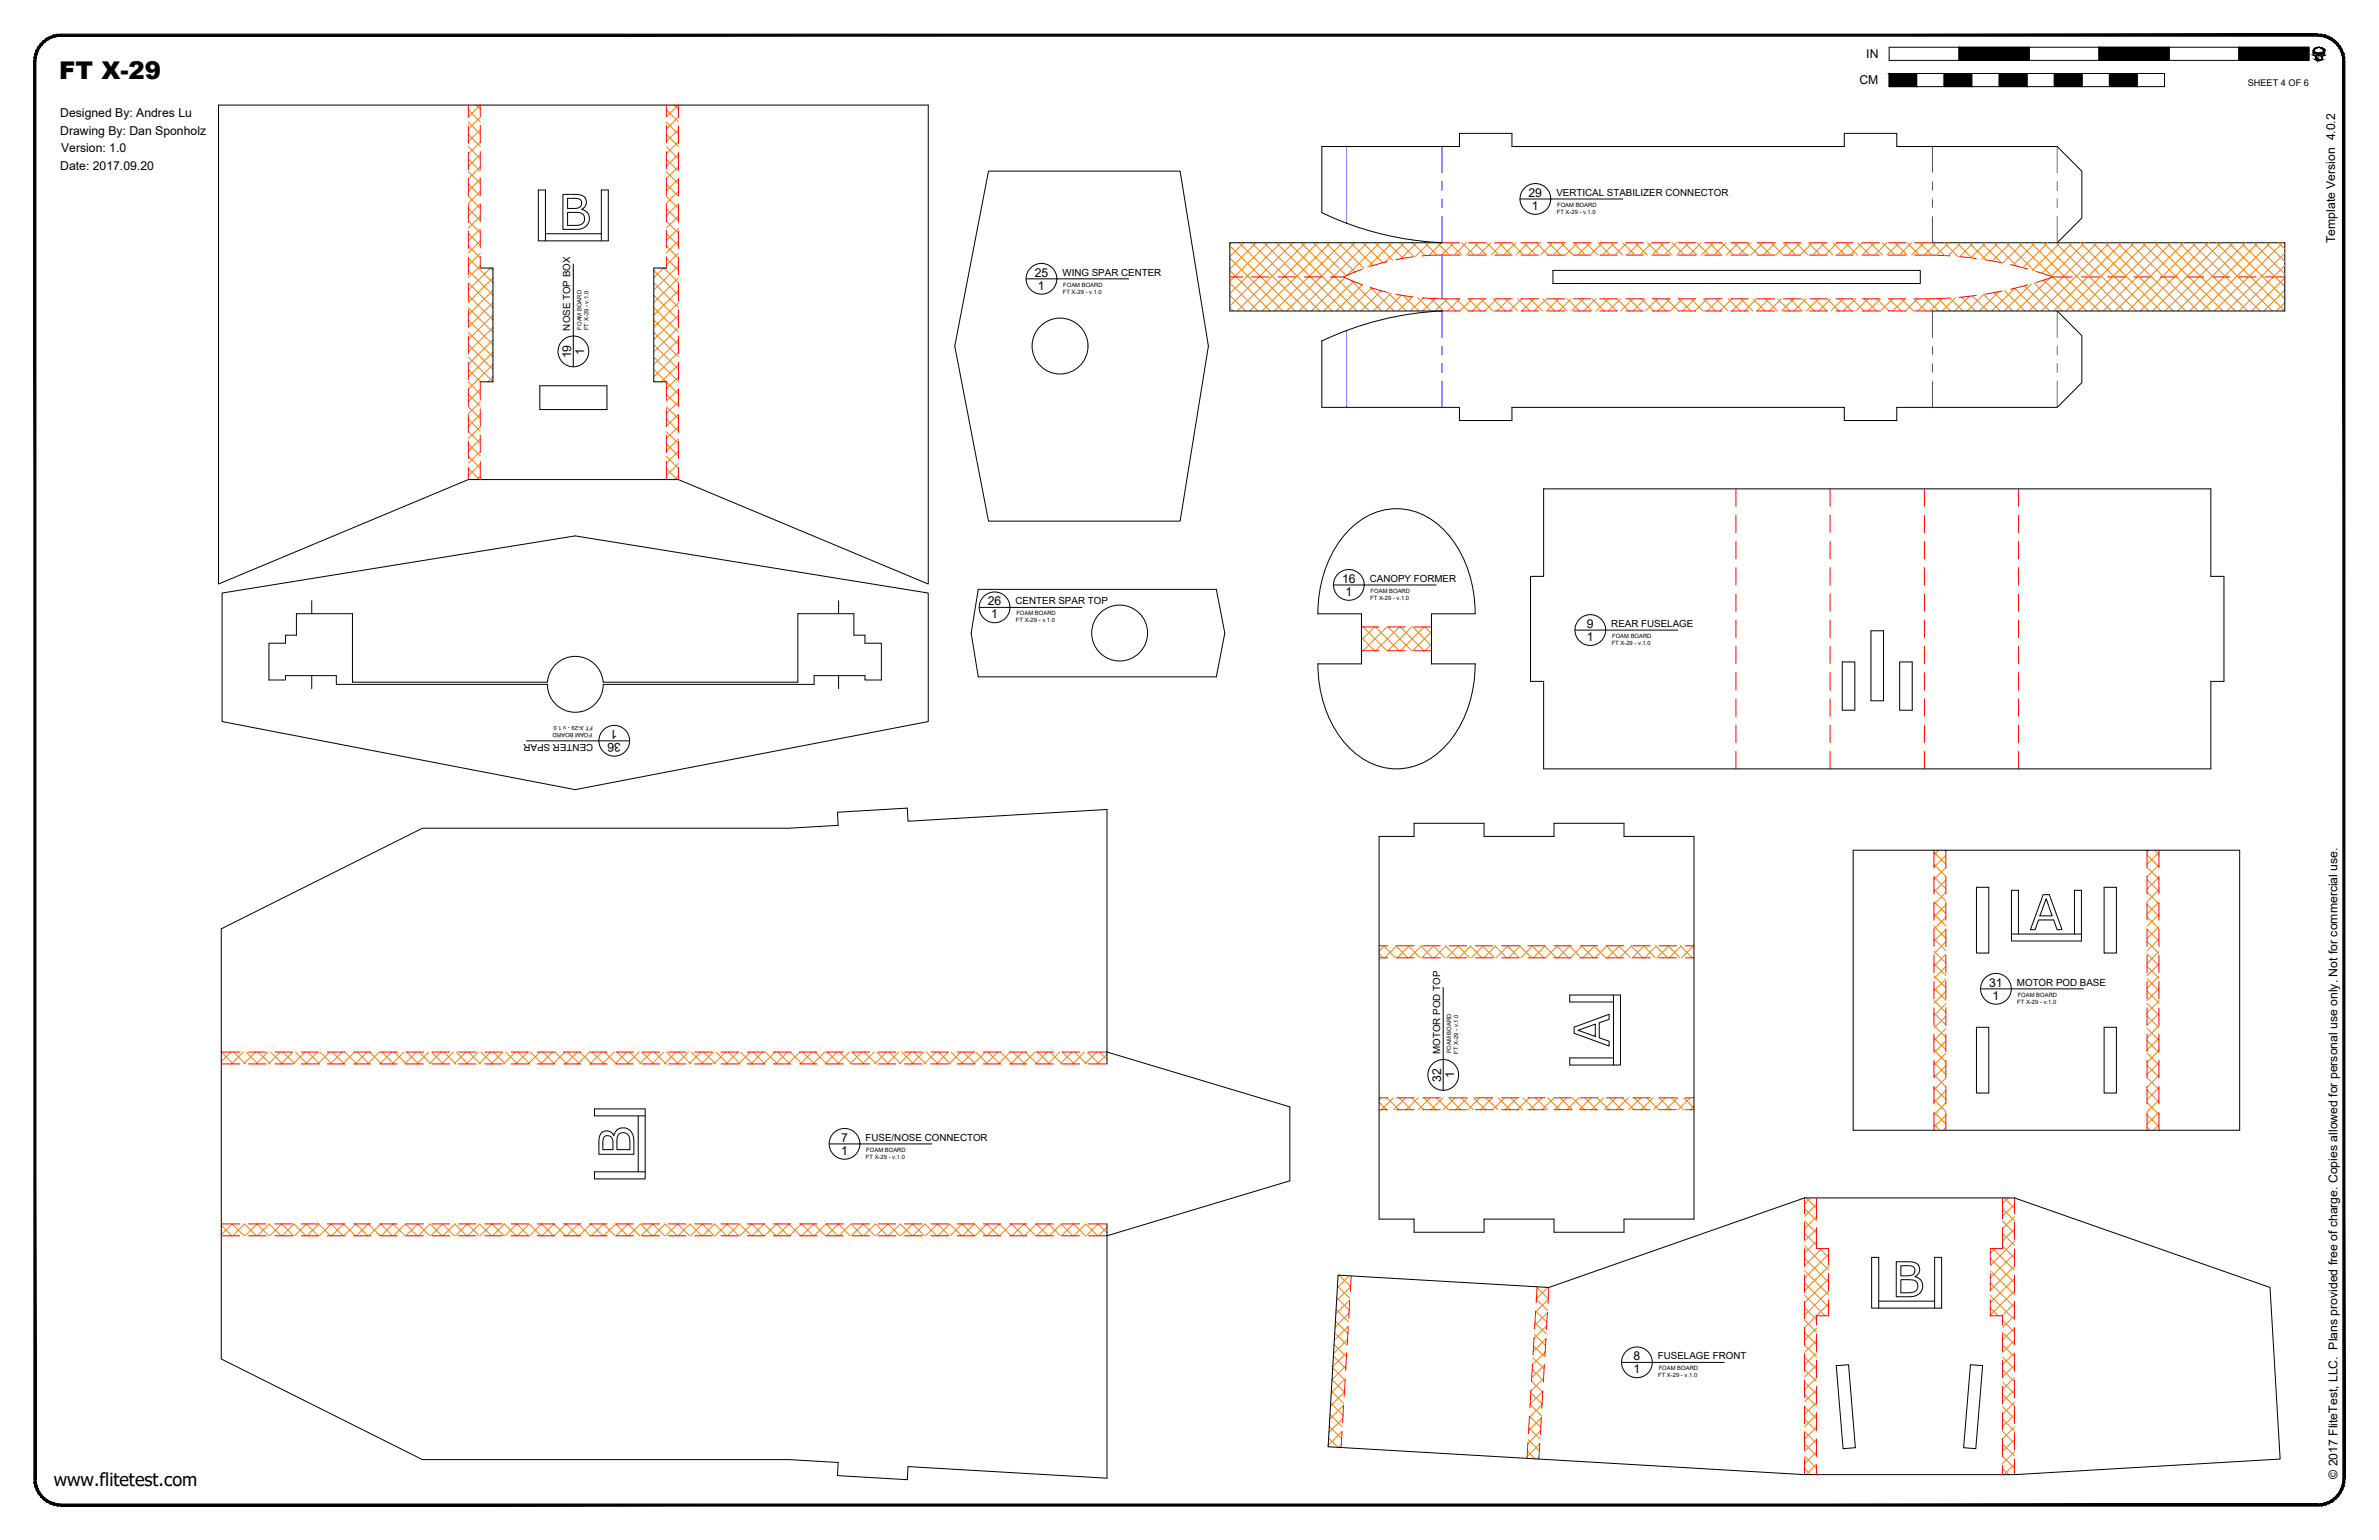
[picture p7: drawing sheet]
<svg xmlns="http://www.w3.org/2000/svg" width="864mm" height="559mm" viewBox="0 0 864 559" stroke-linecap="round" stroke-linejoin="round" font-family="sans-serif">
<defs><g id="words">
<text font-size="8.9" x="21.5" y="28.8">FT X-29</text>
<text font-size="6.6" x="19.5" y="539.1">www.flitetest.com</text>
<g font-size="4.4">
<text x="677.5" y="21.1">IN</text>
<text x="675" y="30.6">CM</text>
<text x="21.9" y="42.5">Designed By: Andres Lu</text>
<text x="21.9" y="48.9">Drawing By: Dan Sponholz</text>
<text x="22.2" y="55.2">Version: 1.0</text>
<text x="21.9" y="61.6">Date: 2017.09.20</text>
<text x="554.9" y="71.4">29</text>
<text x="556.1" y="76.2">1</text>
<text x="847.7" y="88.2" transform="rotate(-90 847.7 88.2)">Template Version 4.0.2</text>
<text x="375.6" y="100.4">25</text>
<text x="376.8" y="105.2">1</text>
<text x="207.3" y="130" transform="rotate(-90 207.3 130)">19</text>
<text x="212.1" y="128.8" transform="rotate(-90 212.1 128.8)">1</text>
<text x="487.2" y="211.5">16</text>
<text x="358.5" y="219.6">26</text>
<text x="488.4" y="216.2">1</text>
<text x="359.8" y="224.4">1</text>
<text x="576" y="227.8">9</text>
<text x="576" y="232.6">1</text>
<text x="224.1" y="264.9" transform="rotate(-180 224.1 264.9)">1</text>
<text x="225.4" y="269.6" transform="rotate(-180 225.4 269.6)">36</text>
<text x="722" y="358">31</text>
<text x="723.3" y="362.8">1</text>
<text x="523.1" y="392.6" transform="rotate(-90 523.1 392.6)">32</text>
<text x="527.9" y="391.3" transform="rotate(-90 527.9 391.3)">1</text>
<text x="305.3" y="414.3">7</text>
<text x="305.3" y="419">1</text>
<text x="593" y="493.6">8</text>
<text x="593" y="498.3">1</text>
<text x="848.5" y="536.6" transform="rotate(-90 848.5 536.6)">© 2017 FliteTest, LLC. Plans provided free of charge. Copies allowed for personal use only. Not for commercial use.</text>
</g>
<g font-size="3.5">
<text x="565" y="71.1">VERTICAL STABILIZER CONNECTOR</text>
<text x="385.7" y="100.1">WING SPAR CENTER</text>
<text x="207" y="119.9" transform="rotate(-90 207 119.9)">NOSE TOP BOX</text>
<text x="497.3" y="211.1">CANOPY FORMER</text>
<text x="368.7" y="219.3">CENTER SPAR TOP</text>
<text x="584.9" y="227.5">REAR FUSELAGE</text>
<text x="215.3" y="269.9" transform="rotate(-180 215.3 269.9)">CENTER SPAR</text>
<text x="732.2" y="357.7">MOTOR POD BASE</text>
<text x="522.8" y="382.4" transform="rotate(-90 522.8 382.4)">MOTOR POD TOP</text>
<text x="314.2" y="413.9">FUSE/NOSE CONNECTOR</text>
<text x="601.8" y="493.2">FUSELAGE FRONT</text>
</g>
<text font-size="3.3" x="816" y="31.1">SHEET 4 OF 6</text>
<g font-size="2.1">
<text x="565.1" y="77.7">FT X-29 - v.1.0</text>
<text x="565.3" y="75.1">FOAM BOARD</text>
<text x="385.8" y="106.7">FT X-29 - v.1.0</text>
<text x="386" y="104.1">FOAM BOARD</text>
<text x="211" y="119.6" transform="rotate(-90 211 119.6)">FOAM BOARD</text>
<text x="213.6" y="119.8" transform="rotate(-90 213.6 119.8)">FT X-29 - v.1.0</text>
<text x="497.6" y="215.2">FOAM BOARD</text>
<text x="497.4" y="217.7">FT X-29 - v.1.0</text>
<text x="368.8" y="225.9">FT X-29 - v.1.0</text>
<text x="369" y="223.3">FOAM BOARD</text>
<text x="585.2" y="231.6">FOAM BOARD</text>
<text x="585.1" y="234.1">FT X-29 - v.1.0</text>
<text x="215.2" y="263.4" transform="rotate(-180 215.2 263.4)">FT X-29 - v.1.0</text>
<text x="215" y="265.9" transform="rotate(-180 215 265.9)">FOAM BOARD</text>
<text x="732.3" y="364.3">FT X-29 - v.1.0</text>
<text x="732.5" y="361.7">FOAM BOARD</text>
<text x="526.8" y="382.1" transform="rotate(-90 526.8 382.1)">FOAM BOARD</text>
<text x="529.4" y="382.3" transform="rotate(-90 529.4 382.3)">FT X-29 - v.1.0</text>
<text x="314.5" y="418">FOAM BOARD</text>
<text x="314.3" y="420.5">FT X-29 - v.1.0</text>
<text x="602.1" y="497.2">FOAM BOARD</text>
<text x="601.9" y="499.8">FT X-29 - v.1.0</text>
</g>
</g></defs>
<!-- layer: 01 CUT -->
<g fill="none" stroke="#000" stroke-width=".36">
<path d="M79.3 38.1h257.7v173.8l-90.7-37.9h-76.3l-90.7 37.9zM358.8 62.1h69.6l10.3 63.5-10.3 63.5h-69.6l-12.2-63.5zM174.3 97.3h4.6v41.2h-4.6M241.9 97.3h-4.6v41.2h4.6M563.7 98.1h133.4v4.8h-133.4zM701.5 88.1h127.9v24.7h-127.9M746.8 88.1l8.9-9v-17l-8.9-8.9h-58.2v-4.8h-19.1v4.8h-120.7v-4.8h-19v4.8h-50v24a113.1 113.1 0 0 0 43.6 10.9h-76.9v24.7h77a114.3 114.3 0 0 0-43.7 10.9M746.8 112.8l8.9 9v17l-8.9 9h-58.2v4.8h-19.1v-4.8h-120.7v4.8h-19v-4.8h-50v-24M196 140h24.3v8.6h-24.3zM560.4 177.4h242.2v31.7h4.7v38.1h-4.7v31.8h-242.2v-31.8h-4.8v-38.1h4.8zM490.4 191.6a22.9 22.9 0 0 1 33.1 0 43 43 0 0 1 12 31.1h-15.9v18.2h15.9a42.4 42.4 0 0 1-13.6 32.4 22.8 22.8 0 0 1-31.5-1.4 43.3 43.3 0 0 1-12-31h15.8v-18.2h-15.8a43 43 0 0 1 12-31.1zM80.6 215.2l128.2-20.7 128.2 20.7v46.6l-128.2 24.7-128.2-24.7z"/>
<path d="M113.2 218v4.7M304.4 218v4.7M355.1 213.9h86.4l3.1 15.8-3.1 15.9h-86.4l-2.6-15.9zM679.2 228.9h4.5v25.4h-4.5zM113.2 245.2v4.7M198.6 247.5h-70.7v-24.8h-20.3v7.8h-4v2.9h-6v13.3h6v-1.5h18.5v3.1h76.5a10.2 10.2 0 0 0 10.2 10.2 10.2 10.2 0 0 0 10.2-10.2M198.7 247.5a10.1 10.1 0 0 1 10.1-9.3 10.1 10.1 0 0 1 10.2 9.3M218.9 247.5h70.7v-24.8h20.4v7.8h4v2.9h5.9v13.3h-5.9v-1.5h-18.5v3.1h-76.6M304.4 245.2v4.7M668.8 240.2h4.5v17.5h-4.5zM689.6 240.2h4.6v17.5h-4.6zM500.6 303.5h12.7v-4.8h25.4v4.8h25.4v-4.8h25.4v4.8h25.4v138.9h-25.4v4.7h-25.4v-4.7h-25.4v4.7h-25.4v-4.7h-12.7z"/>
<path d="M672.7 308.5h140.3v101.6h-140.3zM717.5 322h4.4v23.8h-4.4zM763.8 322h4.5v23.8h-4.5zM717.5 372.8h4.4v23.8h-4.4zM763.8 372.8h4.5v23.8h-4.5zM401.9 381.7l66.3 19.9v26.9l-66.3 19.9v88l-72.3-4.2-.2 4.7-25.4-1.5 .3-4.7-17.9-1.1h-133.1l-73-36.5v-156.1l73-36.5h133.1l17.9-1-.3-4.8 25.4-1.5 .2 4.8 72.3-4.3v92.4M401.9 444.1v4.3M485.7 462.7l76.5 4.5 92.9-32.5h76.2l92.7 32.5 3.7 62.2-96.4 5.7h-76.2l-173-10.1zM666.6 495.5l4.4-.3 2.5 30.1-4.4 .4zM715.3 495.2l4.4 .3-2.5 30.2-4.4-.4z"/>
<circle cx="384.8" cy="125.6" r="10.1"/>
<circle cx="406.4" cy="229.7" r="10.1"/>
</g>
<!-- layer: 06 CAVITY -->
<g fill="none" stroke="#ff7f00" stroke-width=".36">
<path d="M170 39.8l4.3 4.3M172.8 38.1l1.5 1.5M174.3 38.1l-4.3 4.3M241.9 39.8l4.4 4.3M244.7 38.1l1.6 1.6M246.2 38.1l-4.3 4.2M170 57.8l4.3 4.3M170 53.3l4.3 4.3M170 48.8l4.3 4.3M170 44.3l4.3 4.3M174.3 56l-4.3 4.4M174.3 51.5l-4.3 4.3"/>
<path d="M174.3 47.1l-4.3 4.3M174.3 42.5l-4.3 4.4M241.9 57.8l4.4 4.3M241.9 53.3l4.4 4.3M241.9 48.8l4.4 4.3M241.9 44.3l4.4 4.3M246.3 56l-4.4 4.3M246.3 51.5l-4.4 4.3M246.3 47l-4.4 4.3M246.3 42.5l-4.4 4.3M170 75.7l4.3 4.4M170 71.2l4.3 4.3"/>
<path d="M170 66.8l4.3 4.3M170 62.2l4.3 4.4M174.3 78.5l-4.3 4.3M174.3 74l-4.3 4.3M174.3 69.5l-4.3 4.3M174.3 65l-4.3 4.3M174.3 60.5l-4.3 4.3M241.9 75.8l4.4 4.3M241.9 71.3l4.4 4.3M241.9 66.8l4.4 4.3M241.9 62.3l4.4 4.3M246.3 78.4l-4.4 4.3"/>
<path d="M246.3 74l-4.4 4.3M246.3 69.4l-4.4 4.4M246.3 65l-4.4 4.3M246.3 60.5l-4.4 4.3M170 98.2l8.9 8.9M170 93.7l8.9 8.9M170 89.2l4.3 4.3M170 84.7l4.3 4.3M170 80.2l4.3 4.3M174.3 96.4l-4.3 4.3M174.3 92l-4.3 4.3M174.3 87.4l-4.3 4.4"/>
<path d="M174.3 83l-4.3 4.3M178 97.3l-8 8M178.1 97.3l.8 .8M237.3 98.1l9 8.9M240.9 97.3l-3.6 3.5M241 97.3l5.3 5.2M241.9 93.7l4.4 4.4M241.9 89.2l4.4 4.3M241.9 84.8l4.4 4.3M241.9 80.3l4.4 4.3M246.3 96.4l-9 8.9M246.3 91.9l-4.4 4.3"/>
<path d="M246.3 87.4l-4.4 4.4M246.3 82.9l-4.4 4.3M446.5 98.2l14.6 14.6M446.5 93.6l19.2 19.2M446.5 89.2l23.6 23.6M446.9 88.1l-.4 .5M449.9 88.1l24.7 24.7M451.4 88.1l-4.9 5M454.3 88.1l24.8 24.7M455.9 88.1l-9.4 9.5M458.9 88.1l24.7 24.7M460.4 88.1l-13.9 14"/>
<path d="M463.3 88.1l24.8 24.7M464.9 88.1l-18.4 18.4M467.8 88.1l24.8 24.7M469.4 88.1l-22.9 23M472.3 88.1l24.8 24.7M473.9 88.1l-24.8 24.7M476.8 88.1l11.9 11.9M478.4 88.1l-24.8 24.7M481.3 88.1l10.5 10.6M482.9 88.1l-24.8 24.7M485.8 88.1l9.3 9.3M487.3 88.1l-24.7 24.7"/>
<path d="M490.3 88.1l8.2 8.2M491.8 88.1l-24.7 24.7M494.8 88.1l7.2 7.2M496.3 88.1l-24.7 24.7M499.2 88.1l6.4 6.3M500.8 88.1l-11.7 11.7M503.8 88.1l5.6 5.6M505.3 88.1l-8.8 8.9M508.2 88.1l5.1 5M509.8 88.1l-7 7M512.7 88.1l4.7 4.7M514.3 88.1l-5.8 5.7"/>
<path d="M517.2 88.1l4.5 4.5M518.8 88.1l-5 5M521.7 88.1l4.4 4.5M523.3 88.1l-4.6 4.6M526.2 88.1l4.4 4.5M527.8 88.1l-4.5 4.5M530.7 88.1l4.5 4.5M532.3 88.1l-4.5 4.5M535.2 88.1l4.4 4.5M536.7 88.1l-4.4 4.5M539.7 88.1l4.4 4.5M541.3 88.1l-4.5 4.5"/>
<path d="M544.1 88.1l4.5 4.5M545.7 88.1l-4.4 4.5M548.6 88.1l4.5 4.5M550.2 88.1l-4.4 4.5M553.1 88.1l4.5 4.5M554.7 88.1l-4.4 4.5M557.6 88.1l4.5 4.5M559.2 88.1l-4.4 4.5M562.1 88.1l4.5 4.5M563.7 88.1l-4.4 4.5M566.6 88.1l4.5 4.5M568.2 88.1l-4.5 4.5"/>
<path d="M571.1 88.1l4.4 4.5M572.7 88.1l-4.5 4.5M575.6 88.1l4.5 4.5M577.2 88.1l-4.5 4.5M580.1 88.1l4.4 4.5M581.6 88.1l-4.4 4.5M584.6 88.1l4.4 4.5M586.2 88.1l-4.5 4.5M589.1 88.1l4.4 4.5M590.6 88.1l-4.4 4.5M593.5 88.1l4.5 4.5M595.1 88.1l-4.4 4.5"/>
<path d="M598.1 88.1l4.4 4.5M599.6 88.1l-4.4 4.5M602.5 88.1l4.5 4.5M604.1 88.1l-4.5 4.5M607 88.1l4.5 4.5M608.6 88.1l-4.4 4.5M611.5 88.1l4.5 4.5M613.1 88.1l-4.5 4.5M616 88.1l4.4 4.5M617.6 88.1l-4.5 4.5M620.5 88.1l4.5 4.5M622.1 88.1l-4.5 4.5"/>
<path d="M625 88.1l4.4 4.5M626.5 88.1l-4.4 4.5M629.5 88.1l4.4 4.5M631.1 88.1l-4.5 4.5M634 88.1l4.4 4.5M635.5 88.1l-4.4 4.5M638.4 88.1l4.5 4.5M640 88.1l-4.4 4.5M643 88.1l4.4 4.5M644.5 88.1l-4.4 4.5M647.4 88.1l4.5 4.5M649 88.1l-4.5 4.5"/>
<path d="M651.9 88.1l4.5 4.5M653.5 88.1l-4.4 4.5M656.4 88.1l4.5 4.5M658 88.1l-4.5 4.5M660.9 88.1l4.4 4.5M662.5 88.1l-4.5 4.5M665.4 88.1l4.4 4.5M667 88.1l-4.5 4.5M669.9 88.1l4.4 4.5M671.5 88.1l-4.5 4.5M674.4 88.1l4.4 4.5M676 88.1l-4.5 4.5"/>
<path d="M678.9 88.1l4.4 4.5M680.5 88.1l-4.5 4.5M683.3 88.1l4.5 4.5M684.9 88.1l-4.4 4.5M687.9 88.1l4.4 4.5M689.4 88.1l-4.4 4.5M692.3 88.1l4.5 4.5M693.9 88.1l-4.4 4.5M696.8 88.1l4.5 4.5M698.4 88.1l-4.4 4.5M701.3 88.1l4.6 4.6M702.9 88.1l-4.4 4.5"/>
<path d="M705.8 88.1l4.9 5M707.4 88.1l-4.5 4.5M710.3 88.1l5.4 5.4M711.9 88.1l-4.7 4.7M714.8 88.1l6.2 6.2M716.4 88.1l-5 5M719.3 88.1l7.2 7.2M720.8 88.1l-5.4 5.4M723.8 88.1l8.5 8.5M725.4 88.1l-6 5.9M728.3 88.1l10.2 10.2M729.8 88.1l-6.5 6.6"/>
<path d="M732.8 88.1l24.7 24.7M734.3 88.1l-7.2 7.3M737.3 88.1l24.7 24.7M738.8 88.1l-8.1 8.1M741.7 88.1l24.8 24.7M743.3 88.1l-9 9M746.3 88.1l24.7 24.7M747.8 88.1l-10 10M750.7 88.1l24.8 24.7M752.3 88.1l-11.1 11.1M755.2 88.1l24.8 24.7M756.8 88.1l-12.2 12.2"/>
<path d="M759.7 88.1l24.8 24.7M761.3 88.1l-24.8 24.7M764.2 88.1l24.8 24.7M765.7 88.1l-24.7 24.7M768.7 88.1l24.7 24.7M770.3 88.1l-24.8 24.7M773.2 88.1l24.7 24.7M774.7 88.1l-24.7 24.7M777.7 88.1l24.7 24.7M779.2 88.1l-24.7 24.7M782.2 88.1l24.7 24.7M783.7 88.1l-24.7 24.7"/>
<path d="M786.6 88.1l24.8 24.7M788.2 88.1l-24.7 24.7M791.1 88.1l24.8 24.7M792.7 88.1l-24.8 24.7M795.6 88.1l24.8 24.7M797.2 88.1l-24.8 24.7M800.1 88.1l24.8 24.7M801.7 88.1l-24.8 24.7M804.6 88.1l24.8 24.7M806.2 88.1l-24.8 24.7M809.1 88.1l20.3 20.3M810.7 88.1l-24.8 24.7"/>
<path d="M813.6 88.1l15.8 15.8M815.2 88.1l-24.8 24.7M818.1 88.1l11.3 11.3M819.7 88.1l-24.8 24.7M822.6 88.1l6.8 6.8M824.1 88.1l-24.7 24.7M827.1 88.1l2.3 2.3M828.7 88.1l-24.9 24.7M829.4 96.3l-16.6 16.5M829.4 91.9l-21 20.9M170 116.1l8.9 8.9M170 111.7l8.9 8.8"/>
<path d="M170 107.1l8.9 9M170 102.7l8.9 8.9M178.9 118.8l-8.9 8.9M178.9 114.3l-8.9 8.9M178.9 109.8l-8.9 8.9M178.9 105.4l-8.9 8.8M178.9 100.8l-8.9 8.9M237.3 116.1l9 8.9M237.3 111.6l9 8.9M237.3 107.1l9 8.9M237.3 102.6l9 8.9M246.3 118.8l-9 8.9"/>
<path d="M246.3 114.4l-9 8.9M246.3 109.9l-9 8.8M246.3 105.4l-9 8.9M246.3 100.9l-9 8.9M446.5 111.6l1.2 1.2M446.5 107.1l5.7 5.7M446.5 102.6l10.2 10.2M488.2 100.7l-12.1 12.1M490.4 101.7l11.2 11.1M491.3 102.1l-10.8 10.7M494.6 103.3l-9.6 9.5M497.6 104.4l8.4 8.4"/>
<path d="M497.9 104.5l-8.4 8.3M501.4 105.5l-7.4 7.3M503.8 106.1l6.7 6.7M505 106.4l-6.5 6.4M508.7 107.1l-5.7 5.7M509.4 107.2l5.6 5.6M512.6 107.7l-5.1 5.1M514.6 108l4.9 4.8M516.7 108.1l-4.7 4.7M519.5 108.3l4.5 4.5M521 108.4l-4.5 4.4M524 108.4l4.5 4.4"/>
<path d="M525.4 108.4l-4.4 4.4M528.6 108.4l4.4 4.4M529.9 108.4l-4.5 4.4M533 108.4l4.5 4.4M534.4 108.4l-4.5 4.4M537.5 108.4l4.5 4.4M538.9 108.4l-4.5 4.4M542 108.4l4.5 4.4M543.4 108.4l-4.5 4.4M546.5 108.4l4.5 4.4M547.9 108.4l-4.5 4.4M551 108.4l4.4 4.4"/>
<path d="M552.4 108.4l-4.5 4.4M555.5 108.4l4.5 4.4M556.8 108.4l-4.4 4.4M560 108.4l4.4 4.4M561.4 108.4l-4.5 4.4M564.5 108.4l4.4 4.4M565.8 108.4l-4.4 4.4M569 108.4l4.4 4.4M570.3 108.4l-4.4 4.4M573.5 108.4l4.4 4.4M574.8 108.4l-4.4 4.4M578 108.4l4.4 4.4"/>
<path d="M579.3 108.4l-4.5 4.4M582.4 108.4l4.5 4.4M583.8 108.4l-4.4 4.4M586.9 108.4l4.5 4.4M588.3 108.4l-4.5 4.4M591.4 108.4l4.5 4.4M592.8 108.4l-4.5 4.4M595.9 108.4l4.4 4.4M597.3 108.4l-4.5 4.4M600.4 108.4l4.5 4.4M601.7 108.4l-4.4 4.4M604.9 108.4l4.4 4.4"/>
<path d="M606.2 108.4l-4.4 4.4M609.4 108.4l4.4 4.4M610.7 108.4l-4.4 4.4M613.9 108.4l4.4 4.4M615.2 108.4l-4.4 4.4M618.4 108.4l4.4 4.4M619.7 108.4l-4.4 4.4M622.9 108.4l4.4 4.4M624.2 108.4l-4.5 4.4M627.3 108.4l4.5 4.4M628.7 108.4l-4.4 4.4M631.8 108.4l4.5 4.4"/>
<path d="M633.2 108.4l-4.5 4.4M636.3 108.4l4.5 4.4M637.7 108.4l-4.5 4.4M640.8 108.4l4.4 4.4M642.2 108.4l-4.5 4.4M645.3 108.4l4.5 4.4M646.6 108.4l-4.4 4.4M649.8 108.4l4.4 4.4M651.1 108.4l-4.4 4.4M654.3 108.4l4.4 4.4M655.6 108.4l-4.4 4.4M658.8 108.4l4.5 4.4"/>
<path d="M660.1 108.4l-4.4 4.4M663.3 108.4l4.4 4.4M664.6 108.4l-4.4 4.4M667.8 108.4l4.4 4.4M669.1 108.4l-4.5 4.4M672.2 108.4l4.5 4.4M673.6 108.4l-4.4 4.4M676.7 108.4l4.5 4.4M678.1 108.4l-4.5 4.4M681.2 108.4l4.5 4.4M682.6 108.4l-4.5 4.4M685.7 108.4l4.5 4.4"/>
<path d="M687.1 108.4l-4.5 4.4M690.2 108.4l4.5 4.4M691.6 108.4l-4.5 4.4M694.7 108.4l4.5 4.4M696 108.4l-4.4 4.4M699.2 108.4l4.4 4.4M700.6 108.4l-4.5 4.4M703.6 108.4l4.5 4.4M705.2 108.3l-4.6 4.5M707.9 108.1l4.7 4.7M709.9 108l-4.8 4.8M712.1 107.8l5 5"/>
<path d="M714.9 107.5l-5.3 5.3M716.1 107.4l5.5 5.4M720.1 106.8l6 6M720.1 106.8l-6 6M723 112.8l8.3-8.2 8.3 8.2M723.9 106.2l6.7 6.6M725.6 105.9l-7 6.9M727.6 105.5l7.5 7.3M734.9 103.7l9.2 9.1M737.4 103l-9.9 9.8M738.4 102.7l10.1 10.1M741.8 101.6l11.2 11.2"/>
<path d="M744 100.9l-12 11.9M829.4 109.8l-3.1 3M829.4 105.3l-7.6 7.5M829.4 100.8l-12.1 12M170 138.6l4.3 4.3M170 134.1l4.5 4.4M170 129.6l8.9 8.9M170 125.1l8.9 8.9M170 120.6l8.9 8.9M178.9 136.8l-1.7 1.7M178.9 132.3l-8.9 8.9M178.9 127.8l-8.9 8.9"/>
<path d="M178.9 123.3l-8.9 8.9M237.3 138.5h.1M237.3 134.1l4.6 4.4M237.3 129.6l9 8.8M237.3 125.1l9 8.9M237.3 120.6l9 8.9M241.9 138.6l4.4 4.4M246.3 136.8l-4.4 4.3M246.3 132.3l-6.3 6.2M246.3 127.8l-9 8.9M246.3 123.4l-9 8.8M170 143.1l4.3 4.3"/>
<path d="M170 156.6l4.3 4.3M170 152.1l4.3 4.3M170 147.6l4.3 4.3M174.3 159.3l-4.3 4.3M174.3 154.8l-4.3 4.3M174.3 150.4l-4.3 4.3M174.3 145.8l-4.3 4.4M174.3 141.3l-4.3 4.4M241.9 156.6l4.4 4.3M241.9 152.1l4.4 4.3M241.9 147.6l4.4 4.3M241.9 143.1l4.4 4.3"/>
<path d="M246.3 159.3l-4.4 4.3M246.3 154.8l-4.4 4.3M246.3 150.3l-4.4 4.3M246.3 145.8l-4.4 4.3M246.3 141.3l-4.4 4.3M170 170l4 4M170 165.5l4.3 4.3M170 161.1l4.3 4.3M174.3 163.8l-4.3 4.3M174.3 172.8l-1.2 1.2M174.3 168.3l-4.3 4.3M241.9 170l4 4"/>
<path d="M241.9 165.6l4.4 4.3M241.9 161.1l4.4 4.3M246.3 172.7l-1.4 1.3M246.3 168.3l-4.4 4.3M246.3 163.7l-4.4 4.4M494.2 235.9l.3 .2M494.2 231.4l4.8 4.7M494.5 227.5l-.3 .2M494.9 227.5l8.6 8.6M499 227.5l-4.8 4.7M499.3 227.5l8.7 8.6M503.5 227.5l-8.7 8.6"/>
<path d="M503.9 227.5l8.6 8.6M508 227.5l-8.7 8.6M508.3 227.5l8.6 8.6M512.5 227.5l-8.7 8.6M512.8 227.5l6.8 6.8M516.9 227.5l-8.6 8.6M517.3 227.5l2.3 2.3M519.6 229.3l-6.8 6.8M519.6 233.8l-2.3 2.3M702 318.2l4.4 4.3M702 313.7l4.4 4.3M702 309.2l4.4 4.3"/>
<path d="M703.7 308.5l-1.7 1.6M705.8 308.5l.6 .5M706.4 310.3l-4.4 4.4M706.4 314.8l-4.4 4.3M706.4 319.3l-4.4 4.3M779.4 319.2l4.3 4.3M779.4 314.7l4.3 4.3M779.4 310.2l4.3 4.3M780 308.5l-.6 .7M782.2 308.5l1.5 1.5M783.7 309.3l-4.3 4.3M783.7 313.8l-4.3 4.3"/>
<path d="M783.7 318.3l-4.3 4.3M702 336.1l4.4 4.4M702 331.6l4.4 4.3M702 327.2l4.4 4.3M702 322.7l4.4 4.3M706.4 323.8l-4.4 4.3M706.4 328.3l-4.4 4.3M706.4 332.8l-4.4 4.3M706.4 337.3l-4.4 4.3M779.4 337.1l4.3 4.4M779.4 332.7l4.3 4.3M779.4 328.2l4.3 4.3"/>
<path d="M779.4 323.7l4.3 4.3M783.7 322.8l-4.3 4.3M783.7 327.3l-4.3 4.3M783.7 331.8l-4.3 4.3M783.7 336.3l-4.3 4.3M500.6 346.1l1.5 1.5M502.3 343.2l4.3 4.4M502.5 343.2l-1.9 1.9M506.7 343.2l4.3 4.4M507 343.2l-4.3 4.4M511.2 343.2l4.4 4.4M511.5 343.2l-4.3 4.4"/>
<path d="M515.7 343.2l4.3 4.4M516 343.2l-4.4 4.4M520.2 343.2l4.3 4.4M520.5 343.2l-4.3 4.4M524.7 343.2l4.3 4.4M525 343.2l-4.4 4.4M529.2 343.2l4.3 4.4M529.5 343.2l-4.4 4.4M533.7 343.2l4.3 4.4M534 343.2l-4.4 4.4M538.2 343.2l4.3 4.4M538.4 343.2l-4.3 4.4"/>
<path d="M542.6 343.2l4.4 4.4M542.9 343.2l-4.3 4.4M547.2 343.2l4.3 4.4M547.4 343.2l-4.3 4.4M551.6 343.2l4.4 4.4M551.9 343.2l-4.3 4.4M556.1 343.2l4.4 4.4M556.4 343.2l-4.3 4.4M560.6 343.2l4.4 4.4M560.9 343.2l-4.3 4.4M565.1 343.2l4.3 4.4M565.4 343.2l-4.3 4.4"/>
<path d="M569.6 343.2l4.4 4.4M569.9 343.2l-4.3 4.4M574.1 343.2l4.3 4.4M574.3 343.2l-4.3 4.4M578.6 343.2l4.3 4.4M578.9 343.2l-4.4 4.4M583.1 343.2l4.3 4.4M583.3 343.2l-4.3 4.4M587.6 343.2l4.3 4.4M587.8 343.2l-4.3 4.4M592.1 343.2l4.3 4.4M592.3 343.2l-4.3 4.4"/>
<path d="M596.6 343.2l4.3 4.4M596.8 343.2l-4.3 4.4M601 343.2l4.4 4.4M601.3 343.2l-4.3 4.4M605.6 343.2l4.3 4.4M605.8 343.2l-4.3 4.4M610 343.2l4.3 4.4M610.3 343.2l-4.3 4.4M614.5 343.2l.4 .4M614.8 343.2l-4.3 4.4M702 358.6l4.4 4.3M702 354.1l4.4 4.3"/>
<path d="M702 349.6l4.4 4.4M702 345.1l4.4 4.3M702 340.6l4.4 4.4M706.4 341.8l-4.4 4.3M706.4 346.3l-4.4 4.3M706.4 350.7l-4.4 4.3M706.4 355.2l-4.4 4.4M706.4 359.7l-4.4 4.4M779.4 359.6l4.3 4.3M779.4 355.1l4.3 4.3M779.4 350.6l4.3 4.3M779.4 346.1l4.3 4.3"/>
<path d="M779.4 341.7l4.3 4.3M783.7 340.8l-4.3 4.3M783.7 345.3l-4.3 4.3M783.7 349.7l-4.3 4.4M783.7 354.3l-4.3 4.3M783.7 358.7l-4.3 4.3M702 376.6l4.4 4.3M702 372.1l4.4 4.3M702 367.6l4.4 4.3M702 363.1l4.4 4.3M706.4 364.2l-4.4 4.3M706.4 368.7l-4.4 4.4"/>
<path d="M706.4 373.2l-4.4 4.3M706.4 377.7l-4.4 4.3M779.4 377.6l4.3 4.3M779.4 373.1l4.3 4.3M779.4 368.6l4.3 4.3M779.4 364.1l4.3 4.3M783.7 363.2l-4.3 4.3M783.7 367.7l-4.3 4.3M783.7 372.2l-4.3 4.3M783.7 376.7l-4.3 4.3M80.3 381.7l4.3 4.4M83.8 381.7l-3.5 3.5"/>
<path d="M84.8 381.7l4.3 4.4M88.3 381.7l-4.3 4.4M89.3 381.7l4.3 4.4M92.8 381.7l-4.3 4.4M93.8 381.7l4.3 4.4M97.3 381.7l-4.3 4.4M98.3 381.7l4.3 4.4M101.8 381.7l-4.4 4.4M102.7 381.7l4.4 4.4M106.3 381.7l-4.3 4.4M107.3 381.7l4.3 4.4M110.7 381.7l-4.3 4.4"/>
<path d="M111.7 381.7l4.3 4.4M115.2 381.7l-4.3 4.4M116.2 381.7l4.4 4.4M119.7 381.7l-4.3 4.4M120.7 381.7l4.3 4.4M124.2 381.7l-4.3 4.4M125.2 381.7l4.3 4.4M128.7 381.7l-4.3 4.4M129.7 381.7l4.3 4.4M133.2 381.7l-4.3 4.4M134.2 381.7l4.3 4.4M137.7 381.7l-4.3 4.4"/>
<path d="M138.7 381.7l4.3 4.4M142.2 381.7l-4.3 4.4M143.2 381.7l4.3 4.4M146.7 381.7l-4.4 4.4M147.6 381.7l4.4 4.4M151.2 381.7l-4.4 4.4M152.2 381.7l4.3 4.4M155.6 381.7l-4.3 4.4M156.6 381.7l4.3 4.4M160.1 381.7l-4.3 4.4M161.1 381.7l4.4 4.4M164.6 381.7l-4.3 4.4"/>
<path d="M165.6 381.7l4.3 4.4M169.1 381.7l-4.3 4.4M170.1 381.7l4.3 4.4M173.6 381.7l-4.3 4.4M174.6 381.7l4.3 4.4M178.1 381.7l-4.3 4.4M179.1 381.7l4.3 4.4M182.6 381.7l-4.3 4.4M183.6 381.7l4.3 4.4M187.1 381.7l-4.3 4.4M188.1 381.7l4.3 4.4M191.6 381.7l-4.4 4.4"/>
<path d="M192.5 381.7l4.4 4.4M196.1 381.7l-4.4 4.4M197.1 381.7l4.3 4.4M200.6 381.7l-4.3 4.4M201.5 381.7l4.3 4.4M205 381.7l-4.3 4.4M206 381.7l4.4 4.4M209.6 381.7l-4.4 4.4M210.5 381.7l4.3 4.4M214 381.7l-4.3 4.4M215 381.7l4.3 4.4M218.5 381.7l-4.3 4.4"/>
<path d="M219.5 381.7l4.3 4.4M223 381.7l-4.3 4.4M224 381.7l4.3 4.4M227.5 381.7l-4.3 4.4M228.5 381.7l4.3 4.4M232 381.7l-4.3 4.4M233 381.7l4.3 4.4M236.5 381.7l-4.3 4.4M237.5 381.7l4.3 4.4M241 381.7l-4.4 4.4M242 381.7l4.3 4.4M245.5 381.7l-4.3 4.4"/>
<path d="M246.5 381.7l4.3 4.4M249.9 381.7l-4.3 4.4M250.9 381.7l4.3 4.4M254.5 381.7l-4.4 4.4M255.4 381.7l4.4 4.4M258.9 381.7l-4.3 4.4M259.9 381.7l4.3 4.4M263.4 381.7l-4.3 4.4M264.4 381.7l4.3 4.4M267.9 381.7l-4.3 4.4M268.9 381.7l4.3 4.4M272.4 381.7l-4.3 4.4"/>
<path d="M273.4 381.7l4.3 4.4M276.9 381.7l-4.3 4.4M277.9 381.7l4.3 4.4M281.4 381.7l-4.3 4.4M282.4 381.7l4.3 4.4M285.9 381.7l-4.4 4.4M286.9 381.7l4.3 4.4M290.4 381.7l-4.3 4.4M291.4 381.7l4.3 4.4M294.8 381.7l-4.3 4.4M295.8 381.7l4.3 4.4M299.4 381.7l-4.4 4.4"/>
<path d="M300.3 381.7l4.4 4.4M303.8 381.7l-4.3 4.4M304.8 381.7l4.3 4.4M308.3 381.7l-4.3 4.4M309.3 381.7l4.3 4.4M312.8 381.7l-4.3 4.4M313.8 381.7l4.3 4.4M317.3 381.7l-4.3 4.4M318.3 381.7l4.3 4.4M321.8 381.7l-4.3 4.4M322.8 381.7l4.3 4.4M326.3 381.7l-4.3 4.4"/>
<path d="M327.3 381.7l4.3 4.4M330.8 381.7l-4.4 4.4M331.7 381.7l4.4 4.4M335.3 381.7l-4.3 4.4M336.3 381.7l4.3 4.4M339.8 381.7l-4.4 4.4M340.7 381.7l4.3 4.4M344.3 381.7l-4.4 4.4M345.2 381.7l4.4 4.4M348.8 381.7l-4.3 4.4M349.7 381.7l4.3 4.4M353.2 381.7l-4.3 4.4"/>
<path d="M354.2 381.7l4.3 4.4M357.7 381.7l-4.3 4.4M358.7 381.7l4.4 4.4M362.2 381.7l-4.3 4.4M363.2 381.7l4.3 4.4M366.7 381.7l-4.3 4.4M367.7 381.7l4.3 4.4M371.2 381.7l-4.3 4.4M372.2 381.7l4.3 4.4M375.7 381.7l-4.3 4.4M376.7 381.7l4.3 4.4M380.2 381.7l-4.3 4.4"/>
<path d="M381.2 381.7l4.3 4.4M384.7 381.7l-4.3 4.4M385.7 381.7l4.3 4.4M389.1 381.7l-4.3 4.4M390.1 381.7l4.4 4.4M393.7 381.7l-4.4 4.4M394.7 381.7l4.3 4.4M398.1 381.7l-4.3 4.4M399.1 381.7l2.8 2.7M401.9 382.5l-3.6 3.6M500.6 399.9l2.7 2.8M501.3 398.4l-.7 .6"/>
<path d="M503.5 398.4l4.3 4.3M505.8 398.4l-4.3 4.3M508 398.4l4.3 4.3M510.3 398.4l-4.4 4.3M512.5 398.4l4.3 4.3M514.8 398.4l-4.4 4.3M516.9 398.4l4.4 4.3M519.2 398.4l-4.3 4.3M521.5 398.4l4.3 4.3M523.7 398.4l-4.3 4.3M525.9 398.4l4.3 4.3M528.2 398.4l-4.3 4.3"/>
<path d="M530.4 398.4l4.4 4.3M532.7 398.4l-4.3 4.3M534.9 398.4l4.3 4.3M537.2 398.4l-4.3 4.3M539.4 398.4l4.3 4.3M541.7 398.4l-4.3 4.3M543.9 398.4l4.3 4.3M546.2 398.4l-4.3 4.3M548.4 398.4l4.3 4.3M550.7 398.4l-4.3 4.3M552.9 398.4l4.3 4.3M555.1 398.4l-4.3 4.3"/>
<path d="M557.4 398.4l4.3 4.3M559.7 398.4l-4.4 4.3M561.8 398.4l4.4 4.3M564.1 398.4l-4.3 4.3M566.4 398.4l4.3 4.3M568.6 398.4l-4.3 4.3M570.8 398.4l4.3 4.3M573.1 398.4l-4.3 4.3M575.3 398.4l4.4 4.3M577.6 398.4l-4.3 4.3M579.8 398.4l4.4 4.3M582.1 398.4l-4.3 4.3"/>
<path d="M584.3 398.4l4.3 4.3M586.6 398.4l-4.3 4.3M588.8 398.4l4.4 4.3M591.1 398.4l-4.3 4.3M593.3 398.4l4.3 4.3M595.6 398.4l-4.3 4.3M597.8 398.4l4.3 4.3M600 398.4l-4.3 4.3M602.3 398.4l4.3 4.3M604.6 398.4l-4.4 4.3M606.8 398.4l4.3 4.3M609 398.4l-4.3 4.3"/>
<path d="M611.3 398.4l3.6 3.6M613.5 398.4l-4.3 4.3M702 399l4.4 4.3M702 394.5l4.4 4.4M702 390l4.4 4.3M702 385.6l4.4 4.3M702 381l4.4 4.4M706.4 382.2l-4.4 4.3M706.4 386.7l-4.4 4.3M706.4 391.2l-4.4 4.3M706.4 395.7l-4.4 4.3M779.4 395.5l4.3 4.3"/>
<path d="M779.4 391.1l4.3 4.3M779.4 386.6l4.3 4.3M779.4 382.1l4.3 4.3M783.7 381.2l-4.3 4.3M783.7 385.7l-4.3 4.3M783.7 390.2l-4.3 4.3M783.7 394.6l-4.3 4.4M783.7 399.2l-4.3 4.3M614.9 401.4l-1.2 1.3M702 408l2.1 2.1M702 403.5l4.4 4.3M706.4 400.1l-4.4 4.4"/>
<path d="M706.4 409.1l-1 1M706.4 404.7l-4.4 4.3M779.4 409l1.1 1.1M779.4 404.5l4.3 4.3M779.4 400l4.3 4.4M783.7 403.6l-4.3 4.3M783.7 408.1l-2 2M655.1 438.5l4.3 4.4M655.7 434.7l3.7 3.7M657.2 434.7l-2.1 2.2M659.4 437l-4.3 4.4M727 438.6l4.3 4.3"/>
<path d="M727.5 434.7l3.8 3.7M729.1 434.7l-2.1 2.1M731.3 437l-4.3 4.3M80.3 444.6l3.8 3.8M80.3 448.1l4-4 4.3 4.3M88.8 444.1l4.3 4.3M88.8 444.1l-4.3 4.3M89 448.4l4.3-4.3 4.3 4.3M93.5 448.4l4.3-4.3 4.3 4.3M97.9 448.4l4.3-4.3 4.4 4.3M102.4 448.4l4.4-4.3 4.2 4.3M106.9 448.4l4.3-4.3 4.3 4.3"/>
<path d="M111.4 448.4l4.3-4.3 4.3 4.3M115.9 448.4l4.3-4.3 4.3 4.3M120.4 448.4l4.3-4.3 4.3 4.3M124.9 448.4l4.3-4.3 4.3 4.3M129.4 448.4l4.3-4.3 4.3 4.3M138.2 444.1l4.3 4.3M138.2 444.1l-4.3 4.3M138.4 448.4l4.3-4.3 4.3 4.3M147.1 444.1l4.4 4.3M147.2 444.1l-4.4 4.3M147.3 448.4l4.4-4.3 4.3 4.3M156.1 444.1l4.3 4.3"/>
<path d="M156.2 444.1l-4.3 4.3M156.3 448.4l4.3-4.3 4.4 4.3M165.1 444.1l4.3 4.3M165.2 444.1l-4.4 4.3M165.3 448.4l4.3-4.3 4.3 4.3M174.1 444.1l4.3 4.3M174.1 444.1l-4.3 4.3M174.3 448.4l4.3-4.3 4.3 4.3M183.1 444.1l4.3 4.3M183.1 444.1l-4.3 4.3M183.3 448.4l4.3-4.3 4.3 4.3M192 444.1l4.4 4.3"/>
<path d="M192.1 444.1l-4.3 4.3M192.2 448.4l4.4-4.3 4.3 4.3M201 444.1l4.3 4.3M201.1 444.1l-4.3 4.3M201.2 448.4l4.3-4.3 4.4 4.3M210 444.1l4.3 4.3M210.1 444.1l-4.4 4.3M210.2 448.4l4.3-4.3 4.3 4.3M219 444.1l4.3 4.3M219 444.1l-4.3 4.3M219.2 448.4l4.3-4.3 4.3 4.3M223.7 448.4l4.3-4.3 4.3 4.3"/>
<path d="M228.2 448.4l4.3-4.3 4.3 4.3M232.7 448.4l4.2-4.3 4.4 4.3M237.1 448.4l4.4-4.3 4.3 4.3M241.7 448.4l4.2-4.3 4.3 4.3M246.1 448.4l4.3-4.3 4.4 4.3M250.6 448.4l4.3-4.3 4.3 4.3M255.1 448.4l4.3-4.3 4.3 4.3M259.6 448.4l4.3-4.3 4.3 4.3M264.1 448.4l4.3-4.3 4.3 4.3M268.6 448.4l4.3-4.3 4.3 4.3M273.1 448.4l4.3-4.3 4.3 4.3M277.6 448.4l4.3-4.3 4.3 4.3"/>
<path d="M286.4 444.1l4.3 4.3M286.4 444.1l-4.4 4.3M286.6 448.4l4.3-4.3 4.3 4.3M295.3 444.1l4.4 4.3M295.4 444.1l-4.3 4.3M295.5 448.4l4.3-4.3 4.4 4.3M304.3 444.1l4.3 4.3M304.4 444.1l-4.4 4.3M304.5 448.4l4.3-4.3 4.3 4.3M313.3 444.1l4.3 4.3M313.3 444.1l-4.3 4.3M313.5 448.4l4.3-4.3 4.3 4.3"/>
<path d="M322.3 444.1l4.3 4.3M322.3 444.1l-4.3 4.3M322.5 448.4l4.3-4.3 4.3 4.3M331.3 444.1l4.3 4.3M331.3 444.1l-4.3 4.3M331.5 448.4l4.3-4.3 4.3 4.3M340.2 444.1l4.3 4.3M340.3 444.1l-4.3 4.3M340.4 448.4l4.3-4.3 4.4 4.3M349.2 444.1l4.3 4.3M349.3 444.1l-4.4 4.3M349.4 448.4l4.3-4.3 4.3 4.3"/>
<path d="M353.9 448.4l4.3-4.3 4.3 4.3M358.4 448.4l4.3-4.3 4.3 4.3M362.9 448.4l4.3-4.3 4.3 4.3M367.4 448.4l4.3-4.3 4.3 4.3M371.9 448.4l4.3-4.3 4.3 4.3M376.4 448.4l4.3-4.3 4.3 4.3M380.9 448.4l4.2-4.3 4.3 4.3M385.3 448.4l4.3-4.3 4.4 4.3M389.8 448.4l4.3-4.3 4.3 4.3M401.9 447.3l-3.3-3.2-4.3 4.3M401.9 445.4l-3.1 3M655.1 456.5l8.7 8.8"/>
<path d="M655.1 452l8.7 8.8M655.1 447.5l4.3 4.3M655.1 443.1l4.3 4.3M659.4 450.5l-4.3 4.3M659.4 446l-4.3 4.4M659.4 441.5l-4.3 4.3M660.6 453l3.2 3.3M661.3 453l-6.2 6.3M663.8 459.5l-8.7 8.8M663.8 455l-8.7 8.8M722.5 456.6l8.8 8.8M723.4 453l7.9 7.9"/>
<path d="M724.2 453l-1.7 1.7M727 452.1l4.3 4.3M727 447.6l4.3 4.3M727 443.1l4.3 4.3M731.3 459.4l-8.8 8.8M731.3 450.4l-8.8 8.8M731.3 446l-4.3 4.3M731.3 441.5l-4.3 4.3M731.3 455l-8.8 8.7M484.8 479.3l4.5 4.5M485 475.1l4.5 4.5M485.2 470.8l4.6 4.6"/>
<path d="M485.5 466.6l4.5 4.5M486.1 462.7l4.2 4.2M489.7 476.4l-5 5.2M489.8 463l-4.3 4.2M490 471.7l-5.1 5M490.3 466.9l-5.1 5.1M557.2 479.9l4.1 4.1M557.4 475.7l4.1 4.1M557.7 471.4l4.1 4.1M557.9 467.2l4.1 4.1M561.7 476.3l-4.6 4.6M561.9 467.2l-4.2 4.1"/>
<path d="M562 471.5l-4.6 4.6M655.1 479l4.3 4.3M655.1 474.5l4.3 4.3M655.1 470l7.4 7.4M655.1 465.5l8.7 8.8M655.1 461l8.7 8.8M663.8 473l-8.7 8.8M663.8 468.5l-8.7 8.8M663.8 464l-8.7 8.8M722.5 474.6l2.9 2.8M722.5 470.1l8.8 8.7M722.5 465.6l8.8 8.8"/>
<path d="M722.5 461.1l8.8 8.7M727 479l4.3 4.3M731.3 477.4l-4.3 4.3M731.3 472.9l-4.5 4.5M731.3 468.4l-8.8 8.8M731.3 463.9l-8.8 8.8M483.8 496.3l4.5 4.5M484 492.1l4.5 4.5M484.3 487.8l4.5 4.5M484.5 483.6l4.5 4.5M488.6 495.5l-5.1 5.1 4.5 4.5-5 5.1M488.9 490.8l-5.1 5"/>
<path d="M489.2 486l-5.1 5.1M489.4 481.3l-5 5M556.2 496.9l4.1 4.1M556.4 492.6l4.2 4.1M556.7 488.4l4.1 4.1M556.9 484.1l4.2 4.2M560.6 495.4l-4.6 4.6M560.9 490.6l-4.6 4.6M561.2 485.8l-4.6 4.6M561.4 481.1l-4.6 4.6M655.1 496.9l4.3 4.4M655.1 492.5l4.3 4.3"/>
<path d="M655.1 488l4.3 4.3M655.1 483.5l4.3 4.3M659.4 499.9l-4.3 4.3M659.4 495.4l-4.3 4.3M659.4 490.9l-4.3 4.3M659.4 486.4l-4.3 4.3M659.4 482l-4.3 4.3M727 497l4.3 4.3M727 492.5l4.3 4.3M727 488l4.3 4.3M727 483.5l4.3 4.3M731.3 499.9l-4.3 4.3"/>
<path d="M731.3 495.3l-4.3 4.4M731.3 490.9l-4.3 4.3M731.3 486.4l-4.3 4.3M731.3 481.9l-4.3 4.3M482.5 517.5l4.5 4.5M482.8 513.3l4.5 4.5M483 509l4.5 4.6M483.3 504.8l4.5 4.5M487.2 519.4l-5.1 5.1M487.5 514.6l-5.1 5.1M487.8 509.9l-5.1 5M488.3 500.3l-5 5.1"/>
<path d="M555 518.1l4.1 4.1M555.2 513.9l4.1 4M555.4 509.6l4.2 4.1M555.7 505.4l4.1 4M555.9 501.1l4.2 4.1M559.2 519.2l-4.6 4.6M559.5 514.4l-4.6 4.7M559.8 509.7l-4.6 4.6M560.1 504.9l-4.7 4.6M560.4 500.2l-4.7 4.5M655.1 519.4l4.3 4.3M655.1 514.9l4.3 4.3"/>
<path d="M655.1 510.4l4.3 4.3M655.1 505.9l4.3 4.3M655.1 501.4l4.3 4.4M659.4 517.9l-4.3 4.3M659.4 513.4l-4.3 4.3M659.4 508.9l-4.3 4.3M659.4 504.4l-4.3 4.3M727 519.4l4.3 4.4M727 514.9l4.3 4.4M727 510.4l4.3 4.4M727 506l4.3 4.3M727 501.4l4.3 4.4"/>
<path d="M731.3 517.8l-4.3 4.3M731.3 513.3l-4.3 4.4M731.3 508.8l-4.3 4.4M731.3 504.3l-4.3 4.3M482.3 521.7l3.4 3.5M486.9 524.2l-1 1M554.5 526.6l2.8 2.8M554.7 522.3l4.1 4.1M558.7 528.8l-.7 .6M558.9 524l-4.5 4.6M655.1 532.9l2.2 2.2M655.1 528.4l4.3 4.3"/>
<path d="M655.1 523.9l4.3 4.3M659.4 531.3l-3.8 3.8M659.4 526.9l-4.3 4.3M659.4 522.3l-4.3 4.4M727 532.9l2.1 2.2M727 528.4l4.3 4.4M727 523.9l4.3 4.3M731.3 531.3l-3.9 3.8M731.3 526.8l-4.3 4.3M731.3 522.3l-4.3 4.4"/>
</g>
<!-- layer: 02 SCORE -->
<g fill="none" stroke="#f00" stroke-width=".36">
<path d="M170 38.1v4.4M174.3 38.1v4.2M241.9 38.1v4.2M246.3 38.1v4.4M170 45.7v6.4M170 55.2v6.4M174.3 45.5v6.3M174.3 55v6.3M241.9 45.5v6.3M241.9 55v6.3M246.3 45.7v6.4M246.3 55.2v6.4"/>
<path d="M170 64.8v6.3M170 74.3v6.3M174.3 64.5v6.4M174.3 74v6.4M241.9 64.5v6.4M241.9 74v6.4M246.3 64.8v6.3M246.3 74.3v6.3M170 83.8v6.4M170 93.3v6.4M174.3 83.6v6.3M174.3 93.1v4.2"/>
<path d="M241.9 83.6v6.3M241.9 93.1v4.2M246.3 83.8v6.4M246.3 93.3v6.4M494.5 97.7l-6.8 2.8M503.6 94.9l-6.1 1.7M512.9 93.2l-6.2 1M523.4 88.1h6.5M529.9 92.6l-13.8 .3M533.1 92.6h6.3M533.1 88.1h6.3M542.6 92.6h6.3"/>
<path d="M542.6 88.1h6.3M552.1 92.6h6.4M552.1 88.1h6.4M561.6 92.6h6.4M561.6 88.1h6.4M571.2 92.6h6.3M571.2 88.1h6.3M580.7 92.6h6.3M580.7 88.1h6.3M590.2 92.6h6.4M590.2 88.1h6.4M599.7 92.6h6.4"/>
<path d="M599.7 88.1h6.4M609.3 92.6h6.3M609.3 88.1h6.3M618.8 92.6h6.3M618.8 88.1h6.3M628.3 92.6h6.4M628.3 88.1h6.4M637.9 92.6h6.3M637.9 88.1h6.3M647.4 92.6h6.3M647.4 88.1h6.3M656.9 92.6h6.4"/>
<path d="M656.9 88.1h6.4M666.4 92.6h6.4M666.4 88.1h6.4M676 92.6h6.3M676 88.1h6.3M685.5 92.6h6.3M685.5 88.1h6.3M695 92.6l12.9 .3M695 88.1h6.5M711.1 93.1l6.3 .7M720.6 94.2l6.2 1.2M729.9 96l6.1 1.6"/>
<path d="M739.1 98.5l6.1 2M170 102.9v6.3M170 112.4v6.3M246.3 102.9v6.3M246.3 112.4v6.3M446.5 100.5h4.7M454.3 100.5h6.4M463.9 100.5h6.3M473.4 100.5h6.3M482.9 100.5h4.8M487.7 100.5l6.8 2.8M497.5 104.3l6.1 1.7"/>
<path d="M506.7 106.7l6.2 1.1M516.1 108.1l13.8 .3M523.4 112.8h6.5M533.1 112.8h6.3M533.1 108.4h6.3M542.6 112.8h6.3M542.6 108.4h6.3M552.1 112.8h6.4M552.1 108.4h6.4M561.6 112.8h6.4M561.6 108.4h6.4M571.2 112.8h6.3"/>
<path d="M571.2 108.4h6.3M580.7 112.8h6.3M580.7 108.4h6.3M590.2 112.8h6.4M590.2 108.4h6.4M599.7 112.8h6.4M599.7 108.4h6.4M609.3 112.8h6.3M609.3 108.4h6.3M618.8 112.8h6.3M618.8 108.4h6.3M628.3 112.8h6.4"/>
<path d="M628.3 108.4h6.4M637.9 112.8h6.3M637.9 108.4h6.3M647.4 112.8h6.3M647.4 108.4h6.3M656.9 112.8h6.4M656.9 108.4h6.4M666.4 112.8h6.4M666.4 108.4h6.4M676 112.8h6.3M676 108.4h6.3M685.5 112.8h6.3"/>
<path d="M685.5 108.4h6.3M695 112.8h6.5M708 108.1l-13 .3M717.4 107.2l-6.3 .7M726.8 105.6l-6.2 1.1M736 103.4l-6.1 1.5M745.2 100.5l-6.1 2M745.2 100.5h7.2M755.6 100.5h6.3M765.1 100.5h6.4M774.6 100.5h6.4M784.2 100.5h6.3"/>
<path d="M793.7 100.5h6.3M803.2 100.5h6.4M812.7 100.5h6.4M822.3 100.5h7.1M170 121.9v6.4M170 131.5v6.3M174.3 138.5v6.7M241.9 138.5v6.7M246.3 121.9v6.4M246.3 131.5v6.3M170 141v6.4M170 150.5v6.4"/>
<path d="M174.3 148.4v6.3M174.3 157.9v6.3M241.9 148.4v6.3M241.9 157.9v6.3M246.3 141v6.4M246.3 150.5v6.4M170 160.1v6.3M170 169.6v4.4M174.3 167.4v6.6M241.9 167.4v6.6M246.3 160.1v6.3M246.3 169.6v4.4"/>
<path d="M630.2 177.4v6.3M664.3 177.4v6.3M698.6 177.4v6.3M732.8 177.4v6.3M630.2 186.9v6.4M630.2 196.4v6.4M664.3 186.9v6.4M664.3 196.4v6.4M698.6 186.9v6.4M698.6 196.4v6.4M732.8 186.9v6.4M732.8 196.4v6.4"/>
<path d="M630.2 206v6.3M630.2 215.5v6.3M664.3 206v6.3M664.3 215.5v6.3M698.6 206v6.3M698.6 215.5v6.3M732.8 206v6.3M732.8 215.5v6.3M494.2 227.5h6.4M494.2 236.1h6.4M503.8 227.5h6.3M503.8 236.1h6.3"/>
<path d="M513.3 227.5h6.3M513.3 236.1h6.3M630.2 225v6.4M630.2 234.5v6.4M664.3 225v6.4M664.3 234.5v6.4M698.6 225v6.4M698.6 234.5v6.4M732.8 225v6.4M732.8 234.5v6.4M630.2 244.1v6.3M630.2 253.6v6.3"/>
<path d="M664.3 244.1v6.3M664.3 253.6v6.3M698.6 244.1v6.3M698.6 253.6v6.3M732.8 244.1v6.3M732.8 253.6v6.3M630.2 263.1v6.4M630.2 272.6v6.4M664.3 263.1v6.4M664.3 272.6v6.4M698.6 263.1v6.4M698.6 272.6v6.4"/>
<path d="M732.8 263.1v6.4M732.8 272.6v6.4M702 308.5v6.4M702 318v6.4M706.4 308.5v6.4M706.4 318v6.4M779.4 308.5v6.4M779.4 318v6.4M783.7 308.5v6.4M783.7 318v6.4M702 327.6v6.3M702 337.1v6.3"/>
<path d="M706.4 327.6v6.3M706.4 337.1v6.3M779.4 327.6v6.3M779.4 337.1v6.3M783.7 327.6v6.3M783.7 337.1v6.3M500.6 347.6h3.2M500.6 343.2h3.2M507 347.6h6.3M507 343.2h6.3M516.5 347.6h6.4M516.5 343.2h6.4"/>
<path d="M526 347.6h6.4M526 343.2h6.4M535.6 347.6h6.3M535.6 343.2h6.3M545.1 347.6h6.3M545.1 343.2h6.3M554.6 347.6h6.4M554.6 343.2h6.4M564.1 347.6h6.4M564.1 343.2h6.4M573.7 347.6h6.3M573.7 343.2h6.3"/>
<path d="M583.2 347.6h6.3M583.2 343.2h6.3M592.7 347.6h6.4M592.7 343.2h6.4M602.2 347.6h6.4M602.2 343.2h6.4M611.8 347.6h3.1M611.8 343.2h3.1M702 346.6v6.4M702 356.1v6.4M706.4 346.6v6.4M706.4 356.1v6.4"/>
<path d="M779.4 346.6v6.4M779.4 356.1v6.4M783.7 346.6v6.4M783.7 356.1v6.4M702 365.7v6.3M702 375.2v6.3M706.4 365.7v6.3M706.4 375.2v6.3M779.4 365.7v6.3M779.4 375.2v6.3M783.7 365.7v6.3M783.7 375.2v6.3"/>
<path d="M80.3 381.7h6.8M80.3 386.1h6.8M90.2 381.7h6.4M90.2 386.1h6.4M99.8 381.7h6.3M99.8 386.1h6.3M109.3 381.7h6.3M109.3 386.1h6.3M118.8 381.7h6.4M118.8 386.1h6.4M128.3 381.7h6.4M128.3 386.1h6.4"/>
<path d="M137.9 381.7h6.3M137.9 386.1h6.3M147.4 381.7h6.3M147.4 386.1h6.3M156.9 381.7h6.4M156.9 386.1h6.4M166.4 381.7h6.4M166.4 386.1h6.4M176 381.7h6.3M176 386.1h6.3M185.5 381.7h6.3M185.5 386.1h6.3"/>
<path d="M195 381.7h6.4M195 386.1h6.4M204.5 381.7h6.4M204.5 386.1h6.4M214.1 381.7h6.3M214.1 386.1h6.3M223.6 381.7h6.3M223.6 386.1h6.3M233.1 381.7h6.4M233.1 386.1h6.4M242.6 381.7h6.4M242.6 386.1h6.4"/>
<path d="M252.2 381.7h6.3M252.2 386.1h6.3M261.7 381.7h6.3M261.7 386.1h6.3M271.2 381.7h6.4M271.2 386.1h6.4M280.7 381.7h6.4M280.7 386.1h6.4M290.3 381.7h6.3M290.3 386.1h6.3M299.8 381.7h6.4M299.8 386.1h6.4"/>
<path d="M309.3 381.7h6.4M309.3 386.1h6.4M318.9 381.7h6.3M318.9 386.1h6.3M328.4 381.7h6.3M328.4 386.1h6.3M337.9 381.7h6.4M337.9 386.1h6.4M347.4 381.7h6.4M347.4 386.1h6.4M357 381.7h6.3M357 386.1h6.3"/>
<path d="M366.5 381.7h6.3M366.5 386.1h6.3M376.1 381.7h6.3M376.1 386.1h6.3M385.6 381.7h6.3M385.6 386.1h6.3M395.1 381.7h6.8M395.1 386.1h6.8M500.6 398.4h3.2M507 398.4h6.3M516.5 398.4h6.4M526 398.4h6.4"/>
<path d="M535.6 398.4h6.3M545.1 398.4h6.3M554.6 398.4h6.4M564.1 398.4h6.4M573.7 398.4h6.3M583.2 398.4h6.3M592.7 398.4h6.4M602.2 398.4h6.4M611.8 398.4h3.1M702 384.7v6.4M702 394.2v6.4M706.4 384.7v6.4"/>
<path d="M706.4 394.2v6.4M779.4 384.7v6.4M779.4 394.2v6.4M783.7 384.7v6.4M783.7 394.2v6.4M500.6 402.7h3.2M507 402.7h6.3M516.5 402.7h6.4M526 402.7h6.4M535.6 402.7h6.3M545.1 402.7h6.3M554.6 402.7h6.4"/>
<path d="M564.1 402.7h6.4M573.7 402.7h6.3M583.2 402.7h6.3M592.7 402.7h6.4M602.2 402.7h6.4M611.8 402.7h3.1M702 403.8v6.3M706.4 403.8v6.3M779.4 403.8v6.3M783.7 403.8v6.3M655.1 434.7v5.7M659.4 434.7v7.6"/>
<path d="M727 434.7v7.6M731.3 434.7v5.7M80.3 444.1h6.8M80.3 448.4h6.8M90.2 444.1h6.4M90.2 448.4h6.4M99.8 444.1h6.3M99.8 448.4h6.3M109.3 444.1h6.3M109.3 448.4h6.3M118.8 444.1h6.4M118.8 448.4h6.4"/>
<path d="M128.3 444.1h6.4M128.3 448.4h6.4M137.9 444.1h6.3M137.9 448.4h6.3M147.4 444.1h6.3M147.4 448.4h6.3M156.9 444.1h6.4M156.9 448.4h6.4M166.4 444.1h6.4M166.4 448.4h6.4M176 444.1h6.3M176 448.4h6.3"/>
<path d="M185.5 444.1h6.3M185.5 448.4h6.3M195 444.1h6.4M195 448.4h6.4M204.5 444.1h6.4M204.5 448.4h6.4M214.1 444.1h6.3M214.1 448.4h6.3M223.6 444.1h6.3M223.6 448.4h6.3M233.1 444.1h6.4M233.1 448.4h6.4"/>
<path d="M242.6 444.1h6.4M242.6 448.4h6.4M252.2 444.1h6.3M252.2 448.4h6.3M261.7 444.1h6.3M261.7 448.4h6.3M271.2 444.1h6.4M271.2 448.4h6.4M280.7 444.1h6.4M280.7 448.4h6.4M290.3 444.1h6.3M290.3 448.4h6.3"/>
<path d="M299.8 444.1h6.4M299.8 448.4h6.4M309.3 444.1h6.4M309.3 448.4h6.4M318.9 444.1h6.3M318.9 448.4h6.3M328.4 444.1h6.3M328.4 448.4h6.3M337.9 444.1h6.4M337.9 448.4h6.4M347.4 444.1h6.4M347.4 448.4h6.4"/>
<path d="M357 444.1h6.3M357 448.4h6.3M366.5 444.1h6.3M366.5 448.4h6.3M376.1 444.1h6.3M376.1 448.4h6.3M385.6 444.1h6.3M385.6 448.4h6.3M395.1 444.1h6.8M395.1 448.4h6.8M655.1 443.6v6.4M655.1 453.1v6.4"/>
<path d="M659.4 445.4v7.6h4.4v5.9M727 445.4v7.6h-4.5v5.9M731.3 443.6v6.4M731.3 453.1v6.4M490 471.9l-.4 6.4M490.5 463l-.3 5.8M557.4 475.9l-.3 6.3M558 466.9l-.4 5.8M561.7 476.1l-.3 6.3M562.2 467.2l-.3 5.8M655.1 462.7v6.3M655.1 472.2v6.3"/>
<path d="M663.8 471.6v5.8h-4.4v3.5M663.8 462.1v6.3M722.5 471.6v5.8h4.5v3.5M722.5 462.1v6.3M731.3 462.7v6.3M731.3 472.2v6.3M488.9 490.9l-.4 6.4M489.4 481.5l-.3 6.3M556.3 494.9l-.4 6.4M556.9 485.4l-.4 6.3M560.6 495.1l-.3 6.4M561.2 485.6l-.4 6.4"/>
<path d="M655.1 481.7v6.4M655.1 491.2v6.4M659.4 484v6.4M659.4 493.6v6.3M727 484v6.4M727 493.6v6.3M731.3 481.7v6.4M731.3 491.2v6.4M487.2 519.5l-.4 5.8M487.7 510l-.3 6.3M488.3 500.5l-.4 6.3M555.2 513.9l-.3 6.4"/>
<path d="M555.7 504.4l-.3 6.3M559.5 514.1l-.3 6.4M560.1 504.7l-.4 6.3M655.1 500.8v6.3M655.1 510.3v6.3M655.1 519.8v6.4M659.4 503.1v6.3M659.4 512.6v6.4M727 503.1v6.3M727 512.6v6.4M731.3 500.8v6.3M731.3 510.3v6.3"/>
<path d="M731.3 519.8v6.4M554.7 523.4l-.4 5.8M559 523.7l-.4 5.7M655.1 529.3v5.8M659.4 522.1v6.4M659.4 531.7v3.4M727 522.1v6.4M727 531.7v3.4M731.3 529.3v5.8"/>
</g>
<!-- layer: 03 CREASE -->
<g fill="none" stroke="#00f" stroke-width=".36">
<path d="M488.8 53.2v27.8M523.4 53.2v9.5M701.5 53.2v9.5M746.8 53.2v9.5M523.4 65.9v3.1M523.4 72.2v3.2M523.4 78.6v9.5M701.5 65.9v3.1M701.5 72.2v3.2M701.5 78.6v9.5M746.8 65.9v3.1M746.8 72.2v3.2"/>
<path d="M746.8 78.6v9.5M523.4 92.6v15.8M488.8 120v27.8M523.4 112.8v9.6M701.5 112.8v9.6M746.8 112.8v9.6M523.4 125.6v3.2M523.4 131.9v3.2M523.4 138.3v9.5M701.5 125.6v3.2M701.5 131.9v3.2M701.5 138.3v9.5"/>
<path d="M746.8 125.6v3.2M746.8 131.9v3.2M746.8 138.3v9.5"/>
</g>
<!-- layer: 23 NOTES -->
<g fill="none" stroke="#000" stroke-width=".36">
<path d="M204.3 70.5h3.8a4.6 4.6 0 0 1 4.5 1.7 2.99 2.99 0 0 1-1.4 3.8 3.6 3.6 0 0 1 2.7 4.1 3.6 3.6 0 0 1-3.8 3.1h-5.8zM206 77.1h2.8a2.61 2.61 0 0 1 3.4 2 2.75 2.75 0 0 1-3.6 2.7h-2.6zM206 72h2.7a1.92 1.92 0 0 1 2.4 1.9 1.92 1.92 0 0 1-2.5 1.7h-2.6zM551.8 72.2h37.3M198 87.4v-18.5h-2.6v18.5h25.4v-18.5h-2.5v18.5M198 84.8h20.3M208.1 95.8v37.3M372.5 101.2h37.3M484.1 212.3h37.3M355.5 220.4h37.3M571.7 228.6h37.3M191.2 268.8h37.3"/>
<path d="M730.2 338.9h25.4M732.7 338.9v-15.9h-2.5v18.5h25.4v-18.5h-2.6v15.9M741.7 324.6h2.2l4.6 12.7h-1.8l-1.2-3.5h-5.5l-1.2 3.5h-1.7zM742.8 326.1l2.2 6.2h-4.5zM523.9 358.3v37.3M719 358.8h37.3M571.4 372.7l12.7-4.7v1.9l-3.6 1.2v5.5l3.6 1.2v1.8l-12.7-4.7zM572.9 373.8l6.2-2.2v4.5zM585.7 363.6h-15.9v-2.6h18.4v25.5h-18.4v-2.6h15.9M585.7 361v25.5M218.4 411a2.9 2.9 0 0 1 4.5 1.1 3.7 3.7 0 0 1 4-2.8 3.7 3.7 0 0 1 3.1 3.8l.1 5.7h-12.7v-3.7a5.6 5.6 0 0 1 1-4.1zM219.3 412.6a1.99 1.99 0 0 1 2.4-.2 1.99 1.99 0 0 1 .8 2.2v2.6h-3.7v-3z"/>
<path d="M224.4 411.8a2.45 2.45 0 0 1 3-.5 2.45 2.45 0 0 1 1.2 2.7l.1 3.2h-4.8v-3.9zM231.7 404.9v20.3M234.2 404.9h-18.4v-2.5h18.4v25.4h-18.4v-2.6h18.4M301 415.1h37.3M688.4 457.8h3.7a4.2 4.2 0 0 1 4.6 2 2.93 2.93 0 0 1-1.5 3.5 3.7 3.7 0 0 1 2.7 4.2 3.7 3.7 0 0 1-4.1 3h-5.4zM690 459.3h2.4a1.92 1.92 0 0 1 2.1 .3 1.92 1.92 0 0 1 .5 2l-.4 .8-.8 .4-3.8 .2zM682 474.7v-18.4h-2.6v18.4h25.4v-18.4h-2.5v18.4M682 472.1h20.3M690 464.3h2.8a2.65 2.65 0 0 1 3.4 2.1 2.59 2.59 0 0 1-3.3 2.7h-2.9zM588.6 494.4h37.3"/>
<circle cx="557.4" cy="72.2" r="5.6"/>
<circle cx="378.1" cy="101.2" r="5.6"/>
<circle cx="208.1" cy="127.5" r="5.6"/>
<circle cx="489.6" cy="212.2" r="5.6"/>
<circle cx="361" cy="220.4" r="5.6"/>
<circle cx="577.3" cy="228.6" r="5.6"/>
<circle cx="223" cy="268.8" r="5.6"/>
<circle cx="724.5" cy="358.8" r="5.6"/>
<circle cx="523.9" cy="390" r="5.6"/>
<circle cx="306.6" cy="415.1" r="5.6"/>
<circle cx="594.2" cy="494.3" r="5.6"/>
</g>
<!-- layer: 21 FULL-SIZE -->
<path d="M685.8 17.1h25.4v4.8h-25.4zM711.2 17.1h25.4v4.8h-25.4zM736.6 17.1h25.4v4.8h-25.4zM762 17.1h25.4v4.8h-25.4zM787.4 17.1h25.4v4.8h-25.4zM812.8 17.1h25.4v4.8h-25.4zM840.1 18.8l1.3 .4 .2 .3 1.9-.7v.3l-1.7 1.2-1.7-1.2zM840.1 17.8a2.16 2.16 0 0 1 3.7 .9v1.3l-.9 .3v1.3l-1.1 .3-1.2-.3v-1.3l-.8-.3v-1.6zM840.1 18a2.05 2.05 0 0 1 3.6 .7v1.3l-.9 .3v1.2l-1 .3-.1-.3v.3l-.2-.5-.3 .4v-.5l-.2 .4v-.6l-.3 .5v-1.2l-.9-.3zM685.8 26.7h9.9v4.7h10.1v-4.7h9.9v4.7h10.1v-4.7h10v4.7h10v-4.7h10v4.7h9.9v-4.7h10.1v4.7h9.9v-4.7h-9.9v4.7h-10.1v-4.7h-9.9v4.7h-10v-4.7h-10v4.7h-10v-4.7h-10.1v4.7h-9.9v-4.7h-10.1v4.7h-9.9z" fill="none" stroke="#000" stroke-width=".36"/>
<g fill="#000" stroke="#000" stroke-width=".36">
<path d="M840.1 18.8l1.1 .3h-1.1zM840.4 17.6l-.2 .1zM840.7 19.5h2.1l-1 .8zM841.4 17.2h.7zM842.4 19.1l1.1-.3v.3zM843.5 20h.3zM841.4 21.8h.7zM842.5 21.6h.4zM842.8 20.3h.3z"/>
<path d="M20.8 12.5l1.4-.1v.7zM20.8 12.5l.1 .7 1.3-.1zM19.4 12.8l1.4-.3 .1 .7zM19.4 12.8l.2 .7 1.3-.3zM18.1 13.3l1.3-.5 .2 .7zM18.1 13.3l.3 .7 1.2-.5zM16.9 13.9l1.2-.6 .3 .7zM16.9 13.9l.4 .7 1.1-.6zM15.7 14.8l1.2-.9 .4 .7zM15.7 14.8l.5 .6 1.1-.8zM15.7 14.8l.5 .6-1.5 .4zM14.7 15.8l.6 .5 .9-.9zM14.7 15.8l.6 .5-1.4 .6zM13.9 16.9l.6 .4 .8-1zM13.9 16.9l.6 .4-1.3 .9zM13.2 18.2l.7 .3 .6-1.2zM13.2 18.2l.7 .3-1.2 1zM12.7 19.5l.7 .2 .5-1.2zM12.7 19.5l.7 .2-1 1.2zM13.4 19.7l-1 1.2 .7 .1zM12.4 20.9l.7 .1-.8 1.3zM13.1 21l-.8 1.3h.7z"/>
<path d="M711.2 17.1l25.4 4.8v-4.8zM711.2 17.1l25.4 4.8h-25.4z"/>
<path d="M762 17.1l25.4 4.8v-4.8zM762 17.1l25.4 4.8h-25.4z"/>
<path d="M812.8 17.1l25.4 4.8v-4.8zM812.8 17.1l25.4 4.8h-25.4z"/>
<path d="M839.8 18.7v1.3zM839.8 18.7v1.3z"/>
<path d="M839.8 20h.2zM839.8 20h.2z"/>
<path d="M839.8 18.4v.3zM839.8 18.4v.3z"/>
<path d="M839.9 18.2v.2zM839.9 18.2l-.1 .2z"/>
<path d="M840.7 17.4h.2zM840.5 17.5l.2-.1z"/>
<path d="M840.1 19.1l1.3 .1zM840.1 19.1l1.3 .1z"/>
<path d="M840.9 17.3h.4zM840.7 17.4l.2-.1zM840.7 17.4h.2zM840.7 17.4h.2z"/>
<path d="M22.2 13.1h819.2v-.7zM22.2 12.4h819.2l-819.2 .7z"/>
<path d="M840.2 19.2l1.2 .1zM840.2 19.2l1.2 .1z"/>
<path d="M840.4 19.3l1.2 .2zM840.4 19.3l1.2 .2z"/>
<path d="M841 17.2h.5zM840.9 17.3h.4z"/>
<path d="M841.1 17.2h.5zM841 17.2h.5z"/>
<path d="M841.4 17.2h1.1zM841.1 17.2h1.4z"/>
<path d="M842 17.2h.5zM842 17.2h.5z"/>
<path d="M842 17.2l.6 .1zM842 17.2l.6 .1z"/>
<path d="M842.3 17.3l.5 .1zM842.3 17.3l.5 .1z"/>
<path d="M842.6 17.4h.3zM842.6 17.4h.3z"/>
<path d="M842.6 17.4l.5 .1zM842.6 17.4l.5 .1z"/>
<path d="M842.9 17.5l.3 .1zM842.9 17.5l.3 .1z"/>
<path d="M842.1 19.3l.7 .2 .3-.2zM842.1 19.3l.7 .2h-.8z"/>
<path d="M843 17.6l.3 .1zM843 17.6l.3 .1z"/>
<path d="M843.2 17.7l.2 .1zM843.2 17.7l.2 .1z"/>
<path d="M842.1 19.2h1.3zM842.1 19.2l1 .1z"/>
<path d="M843.3 17.8l.2 .1zM843.3 17.8l.2 .1z"/>
<path d="M842.4 19.1h1.1zM842.1 19.2h1.3z"/>
<path d="M843.4 17.9l.2 .2zM843.4 17.9l.2 .2z"/>
<path d="M843.6 18.2l.1 .2zM843.6 18.2l.1 .2z"/>
<path d="M843.7 18.4l.1 .3zM843.7 18.4l.1 .3z"/>
<path d="M843.7 18.7l.1 1.3zM843.7 18.7l.1 1.3z"/>
<path d="M12.3 22.3l.7 514.3v-514.3zM12.3 22.3l.7 514.3h-.7z"/>
<path d="M685.8 26.7l9.9 4.7v-4.7zM685.8 26.7l9.9 4.7h-9.9z"/>
<path d="M705.8 26.7l9.9 4.7v-4.7zM705.8 26.7l9.9 4.7h-9.9z"/>
<path d="M725.8 26.7l10 4.7v-4.7zM725.8 26.7l10 4.7h-10z"/>
<path d="M745.8 26.7l10 4.7v-4.7zM745.8 26.7l10 4.7h-10z"/>
<path d="M765.7 26.7l10.1 4.7v-4.7zM765.7 26.7l10.1 4.7h-10.1z"/>
<path d="M839.8 20l.9 .3zM839.8 20l.9 .3z"/>
<path d="M840.4 20.3h.3zM840.4 20.3h.3z"/>
<path d="M840.6 20.3l.1 1.2zM840.6 20.3l.1 1.2z"/>
<path d="M840.6 21.5l.2 .1zM840.6 21.5l.2 .1z"/>
<path d="M840.8 21l.2 .5zM840.8 21l.2 .5z"/>
<path d="M840.6 21.6h.4zM840.6 21.6h.4zM840.6 21.6h.4zM840.6 21.6h.4z"/>
<path d="M840.6 21.6h.4zM840.6 21.6h.4z"/>
<path d="M840.6 21.6l.5 .1zM840.6 21.6l.5 .1z"/>
<path d="M841.1 21.2l.1 .4zM841.1 21.2l.1 .4z"/>
<path d="M840.7 21.7h.5zM840.7 21.7h.5z"/>
<path d="M840.9 21.7h.5zM840.9 21.7h.5z"/>
<path d="M841.4 21.3l.1 .4zM841.4 21.3l.1 .4z"/>
<path d="M841 21.7l.5 .1zM841 21.7l.5 .1z"/>
<path d="M841.1 21.8h.6zM841.1 21.8h.6z"/>
<path d="M841.7 21.5l.1 .3zM841.7 21.5l.1 .3z"/>
<path d="M841.3 21.8h.5zM841.3 21.8h.5z"/>
<path d="M841.9 21.8h.3zM841.8 21.8h.3z"/>
<path d="M842.8 20.3l.1 1.2zM842.8 20.3l.1 1.2z"/>
<path d="M842.2 21.8l.7-.2zM841.9 21.8l.6-.2z"/>
<path d="M843.1 20.3l.7-.3zM842.8 20.3l.7-.3z"/>
<path d="M851.1 20.9l.1 1.4h-.7zM850.4 21l.1 1.3 .6-1.4zM850.8 19.5l.3 1.4-.7 .1zM850.1 19.7l.3 1.3 .4-1.5zM850.3 18.2l.5 1.3-.7 .2zM849.6 18.5l.5 1.2 .2-1.5zM849.6 16.9l.7 1.3-.7 .3zM849 17.3l.6 1.2v-1.6zM848.8 15.8l.8 1.1-.6 .4zM848.3 16.3l.7 1-.2-1.5zM847.8 14.8l1 1-.5 .5zM847.8 14.8l-.5 .6 1 .9zM846.7 13.9l1.1 .9-.5 .6zM846.7 13.9l-.4 .7 1 .8zM845.4 13.3l1.3 .6-.4 .7zM845.4 13.3l-.3 .7 1.2 .6zM844.1 12.8l1.3 .5-.3 .7zM844.1 12.8l-.2 .7 1.2 .5zM842.7 12.5l1.4 .3-.2 .7zM842.7 12.5l-.1 .7 1.3 .3zM841.4 12.4l1.3 .1-.1 .7zM841.4 12.4v.7l1.2 .1z"/>
<path d="M12.3 536.6h.7l-.6 1.4zM13 536.6l-.6 1.4 .7-.1zM12.4 538l.7-.1-.4 1.5zM13.1 537.9l-.4 1.5 .7-.2zM12.7 539.4l.7-.2-.2 1.5zM13.4 539.2l-.2 1.5 .7-.3zM13.2 540.7l.7-.3v1.5zM13.9 540.4v1.5l.6-.4zM13.9 541.9l.6-.4 .2 1.6zM14.5 541.5l.2 1.6 .6-.5zM14.7 543.1l.6-.5 .4 1.5zM15.3 542.6l.4 1.5 .5-.6zM16.2 543.5l.7 1.5-1.2-.9zM16.2 543.5l.7 1.5 .4-.7zM17.3 544.3l.8 1.3-1.2-.6zM17.3 544.3l.8 1.3 .3-.7zM18.4 544.9l1 1.2-1.3-.5zM18.4 544.9l1 1.2 .2-.7zM19.6 545.4l1.2 1-1.4-.3zM19.6 545.4l1.2 1 .1-.7zM20.9 545.7l1.3 .8-1.4-.1zM20.9 545.7l1.3 .8v-.7z"/>
<path d="M850.5 22.3v514.3h.7zM850.5 22.3h.7v514.3z"/>
<path d="M22.2 545.8v.7l819.2-.7zM22.2 546.5l819.2-.7v.7z"/>
<path d="M841.4 545.8l1.3 .6-1.3 .1zM841.4 545.8l1.3 .6-.1-.7zM842.6 545.7l1.5 .4-1.4 .3zM842.6 545.7l1.5 .4-.2-.7zM843.9 545.4l1.5 .2-1.3 .5zM843.9 545.4l1.5 .2-.3-.7zM845.1 544.9l1.6 .1-1.3 .6zM845.1 544.9l1.6 .1-.4-.7zM846.3 544.3l1.5-.2-1.1 .9zM846.3 544.3l1.5-.2-.5-.6zM847.3 543.5l1.5-.4-1 1zM847.3 543.5l1.5-.4-.5-.5zM848.3 542.6l1.3-.7-.8 1.2zM849 541.5l-.7 1.1 1.3-.7zM849 541.5l1.3-.8-.7 1.2zM849.6 540.4l-.6 1.1 1.3-.8zM849.6 540.4l1.2-1-.5 1.3zM850.1 539.2l-.5 1.2 1.2-1zM851.1 538l-.3 1.4-.7-.2zM850.4 537.9l-.3 1.3 1-1.2zM851.2 536.6l-.1 1.4-.7-.1zM850.5 536.6l-.1 1.3 .8-1.3z"/>
</g>
<use href="#words"/>
</svg>
